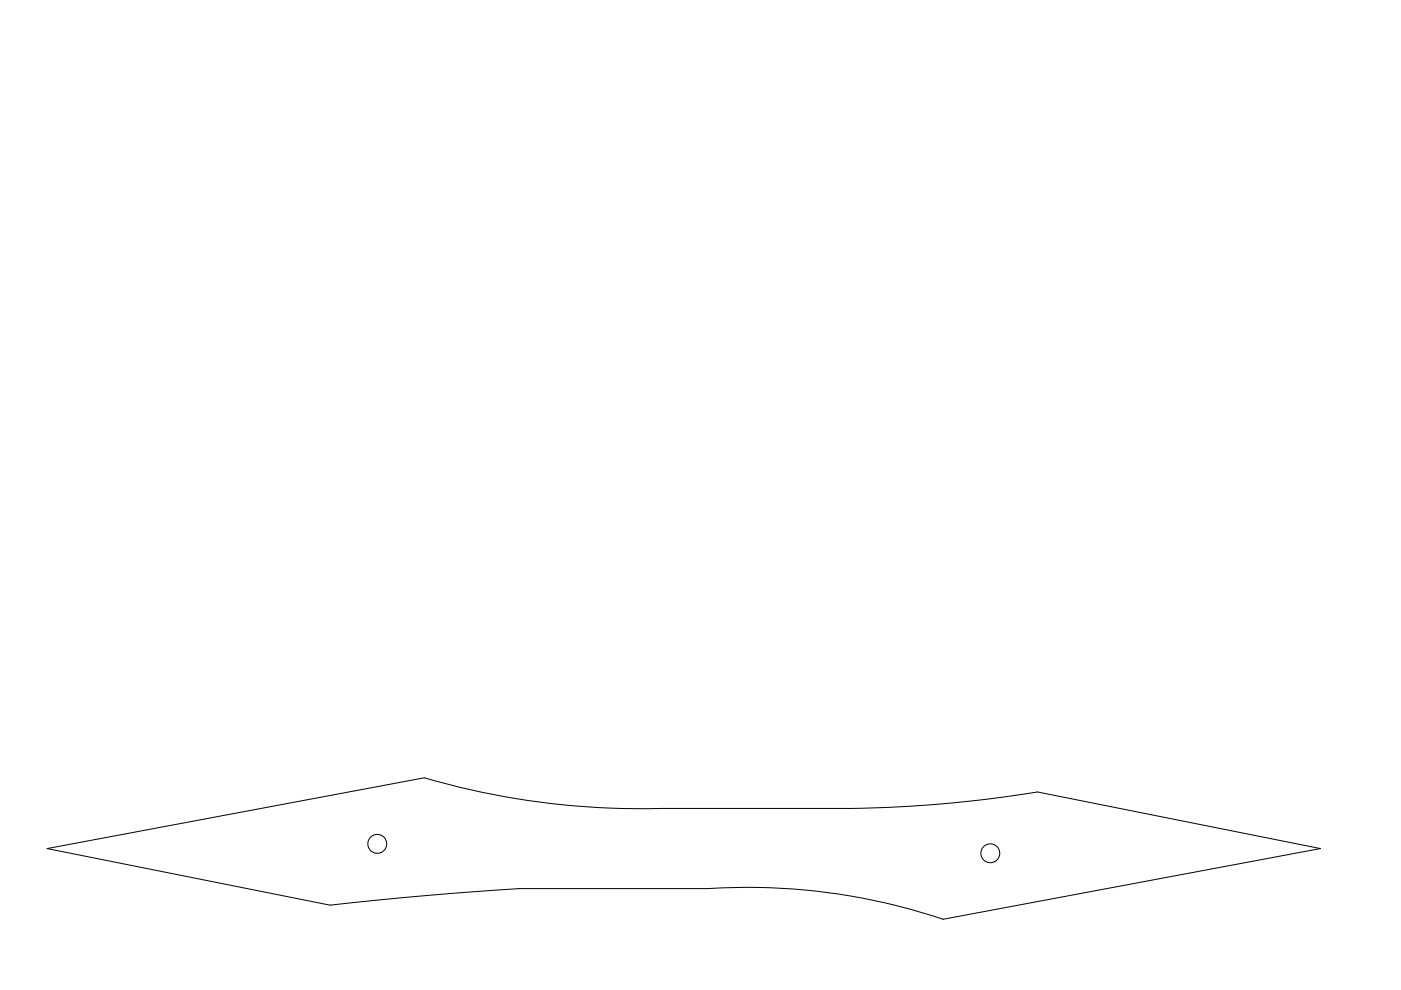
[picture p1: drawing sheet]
<svg xmlns="http://www.w3.org/2000/svg" width="297mm" height="210mm" viewBox="0 0 297 210" stroke-linecap="round" stroke-linejoin="round" font-family="sans-serif">
<g fill="none" stroke="#000" stroke-width=".21">
<path d="M180 171.4l10.1-.3 10-.7 10-1.1 9.9-1.4 60 12-80 15a130.3 130.3 0 0 0-50-6.5M180 171.4h-40.4a163.6 163.6 0 0 1-49.6-6.5l-80 15 60 12M110 188.4h40M110 188.4l-20.1 1.5-19.9 2"/>
<circle cx="80" cy="178.9" r="2"/>
<circle cx="210" cy="180.9" r="2"/>
</g>
</svg>
